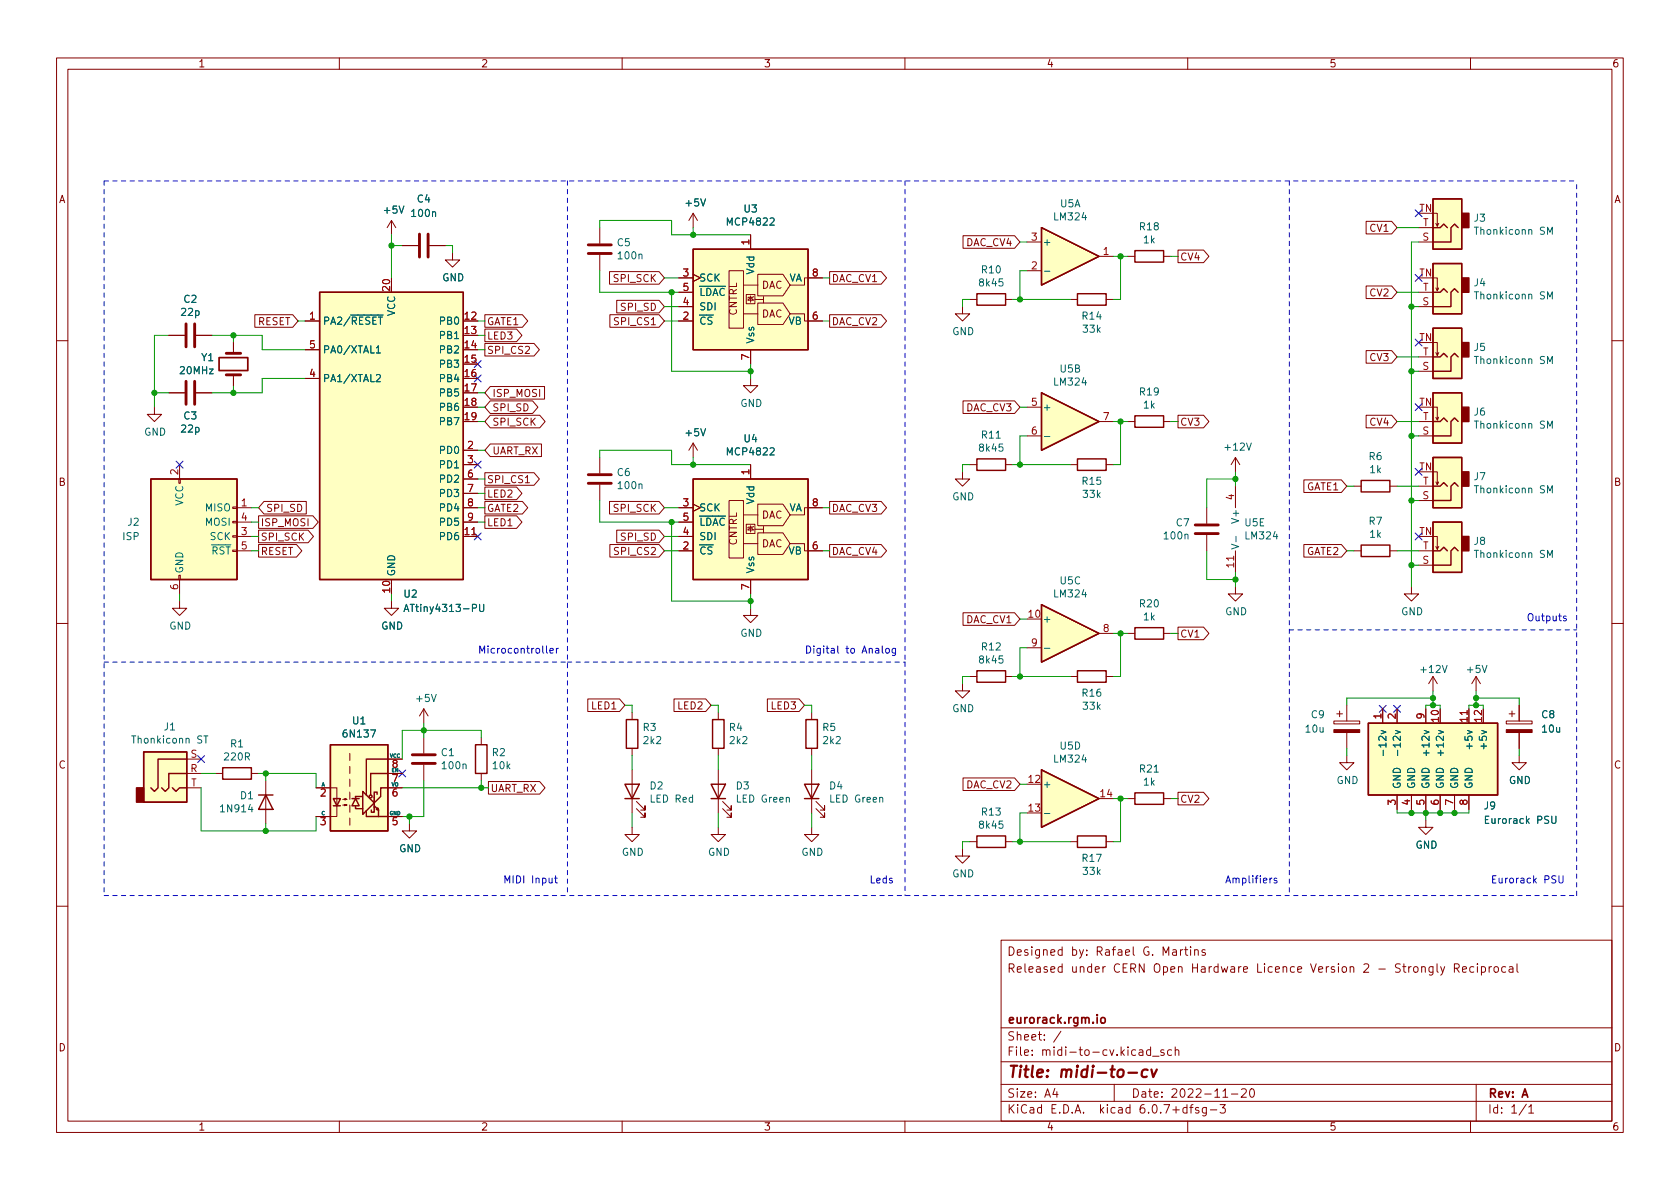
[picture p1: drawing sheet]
<svg xmlns="http://www.w3.org/2000/svg" width="297mm" height="210mm" viewBox="0 0 297 210" stroke-linecap="round" stroke-linejoin="round" font-family="sans-serif">
<defs><g id="words">
<text font-size="2.8" fill="#840000" x="178" y="190.6">Title: midi-to-cv</text>
<g font-size="2.1" fill="#840000">
<text x="178" y="172">Released under CERN Open Hardware Licence Version 2 - Strongly Reciprocal</text>
<text x="178" y="169">Designed by: Rafael G. Martins</text>
<text x="178" y="184">Sheet: /</text>
<text x="178" y="181">eurorack.rgm.io</text>
<text x="178" y="186.7">File: midi-to-cv.kicad_sch</text>
<text x="178" y="196.9">KiCad E.D.A. kicad 6.0.7+dfsg-3</text>
<text x="178" y="194.1">Size: A4</text>
<text x="200" y="194.1">Date: 2022-11-20</text>
<text x="263" y="194.1">Rev: A</text>
<text x="263" y="196.9">Id: 1/1</text>
</g>
<g font-size="1.8" fill="#840000">
<text x="35" y="11.9">1</text>
<text x="85" y="11.9">2</text>
<text x="135" y="11.9">3</text>
<text x="185" y="11.9">4</text>
<text x="235" y="11.9">5</text>
<text x="285" y="11.9">6</text>
<text x="10.3" y="35.9">A</text>
<text x="285.3" y="35.9">A</text>
<text x="242.3" y="41">CV1</text>
<text x="170.8" y="43.5">DAC_CV4</text>
<text x="208.6" y="46.1">CV4</text>
<text x="108.6" y="49.9">SPI_SCK</text>
<text x="134.6" y="51">DAC</text>
<text x="147" y="49.9">DAC_CV1</text>
<text x="242.3" y="52.4">CV2</text>
<text x="45.5" y="57.5">RESET</text>
<text x="86" y="57.5">GATE1</text>
<text x="108.9" y="57.5">SPI_CS1</text>
<text x="109.9" y="54.9">SPI_SD</text>
<text x="130.3" y="55.9" transform="rotate(-90 130.3 55.9)">CNTRL</text>
<text x="134.6" y="56.1">DAC</text>
<text x="147" y="57.5">DAC_CV2</text>
<text x="86" y="60">LED3</text>
<text x="86" y="62.6">SPI_CS2</text>
<text x="242.3" y="63.8">CV3</text>
<text x="87" y="70.2">ISP_MOSI</text>
<text x="87" y="75.3">SPI_SCK</text>
<text x="87" y="72.7">SPI_SD</text>
<text x="170.8" y="72.7">DAC_CV3</text>
<text x="208.6" y="75.3">CV3</text>
<text x="242.3" y="75.3">CV4</text>
<text x="87" y="80.3">UART_RX</text>
<text x="10.3" y="85.9">B</text>
<text x="86" y="85.4">SPI_CS1</text>
<text x="86" y="88">LED2</text>
<text x="231" y="86.7">GATE1</text>
<text x="285.3" y="85.9">B</text>
<text x="46" y="93">ISP_MOSI</text>
<text x="46" y="95.6">SPI_SCK</text>
<text x="47" y="90.5">SPI_SD</text>
<text x="86" y="93">LED1</text>
<text x="86" y="90.5">GATE2</text>
<text x="108.6" y="90.5">SPI_SCK</text>
<text x="109.9" y="95.6">SPI_SD</text>
<text x="134.6" y="91.7">DAC</text>
<text x="147" y="90.5">DAC_CV3</text>
<text x="46" y="98.1">RESET</text>
<text x="108.9" y="98.1">SPI_CS2</text>
<text x="130.3" y="96.5" transform="rotate(-90 130.3 96.5)">CNTRL</text>
<text x="134.6" y="96.8">DAC</text>
<text x="147" y="98.1">DAC_CV4</text>
<text x="231" y="98.1">GATE2</text>
<text x="170.8" y="110.2">DAC_CV1</text>
<text x="208.6" y="112.7">CV1</text>
<text x="104.7" y="125.4">LED1</text>
<text x="119.9" y="125.4">LED2</text>
<text x="136.4" y="125.4">LED3</text>
<text x="10.3" y="135.9">C</text>
<text x="285.3" y="135.9">C</text>
<text x="86.7" y="140">UART_RX</text>
<text x="170.8" y="139.4">DAC_CV2</text>
<text x="208.6" y="141.9">CV2</text>
<text x="10.3" y="185.9">D</text>
<text x="285.3" y="185.9">D</text>
<text x="35" y="199.9">1</text>
<text x="85" y="199.9">2</text>
<text x="135" y="199.9">3</text>
<text x="185" y="199.9">4</text>
<text x="235" y="199.9">5</text>
<text x="285" y="199.9">6</text>
</g>
<g font-size="1.8" fill="#006464">
<text x="73.8" y="35.8">C4</text>
<text x="68" y="37.8">+5V</text>
<text x="72.9" y="38.3">100n</text>
<text x="121.3" y="36.5">+5V</text>
<text x="128.8" y="39.9">MCP4822</text>
<text x="131.6" y="37.6">U3</text>
<text x="186.5" y="39">LM324</text>
<text x="187.5" y="36.6">U5A</text>
<text x="201.6" y="40.7">R18</text>
<text x="260.7" y="39.2">J3</text>
<text x="261.1" y="41.5">Thonkiconn SM</text>
<text x="109.2" y="43.5">C5</text>
<text x="109.4" y="45.8">100n</text>
<text x="184.3" y="43.4">+</text>
<text x="202.2" y="43">1k</text>
<text x="32.5" y="53.5">C2</text>
<text x="78.2" y="49.7">GND</text>
<text x="123.6" y="49.8">SCK</text>
<text x="123.6" y="52.3">~{LDAC}</text>
<text x="133.3" y="48.4" transform="rotate(-90 133.3 48.4)">Vdd</text>
<text x="139.4" y="49.8">VA</text>
<text x="173.3" y="50.6">8k45</text>
<text x="173.6" y="48.3">R10</text>
<text x="260.7" y="50.6">J4</text>
<text x="261.1" y="52.9">Thonkiconn SM</text>
<text x="32.1" y="55.8">22p</text>
<text x="57" y="57.4">PA2/~{RESET}</text>
<text x="69.8" y="55.9" transform="rotate(-90 69.8 55.9)">VCC</text>
<text x="78" y="57.4">PB0</text>
<text x="78" y="59.9">PB1</text>
<text x="123.6" y="57.4">~{CS}</text>
<text x="123.6" y="54.9">SDI</text>
<text x="139.4" y="57.4">VB</text>
<text x="168.3" y="59.3">GND</text>
<text x="191.4" y="56.5">R14</text>
<text x="191.6" y="58.8">33k</text>
<text x="35.6" y="63.8">Y1</text>
<text x="57" y="62.5">PA0/XTAL1</text>
<text x="78" y="62.5">PB2</text>
<text x="78" y="65">PB3</text>
<text x="133.3" y="60.8" transform="rotate(-90 133.3 60.8)">Vss</text>
<text x="187.5" y="65.9">U5B</text>
<text x="260.7" y="62">J5</text>
<text x="261.1" y="64.4">Thonkiconn SM</text>
<text x="32" y="66.2">20MHz</text>
<text x="57" y="67.6">PA1/XTAL2</text>
<text x="78" y="67.6">PB4</text>
<text x="78" y="70.1">PB5</text>
<text x="130.9" y="72">GND</text>
<text x="186.5" y="68.2">LM324</text>
<text x="201.6" y="69.9">R19</text>
<text x="25.5" y="77">GND</text>
<text x="32.1" y="76.5">22p</text>
<text x="32.5" y="74.2">C3</text>
<text x="78" y="72.6">PB6</text>
<text x="78" y="75.2">PB7</text>
<text x="121.3" y="77.1">+5V</text>
<text x="173.6" y="77.5">R11</text>
<text x="184.3" y="72.6">+</text>
<text x="202.2" y="72.2">1k</text>
<text x="260.7" y="73.5">J6</text>
<text x="261.1" y="75.8">Thonkiconn SM</text>
<text x="78" y="80.3">PD0</text>
<text x="78" y="82.8">PD1</text>
<text x="128.8" y="80.5">MCP4822</text>
<text x="131.6" y="78.2">U4</text>
<text x="173.3" y="79.9">8k45</text>
<text x="216.7" y="79.7">+12V</text>
<text x="242.1" y="81.4">R6</text>
<text x="242.2" y="83.7">1k</text>
<text x="32.4" y="89.5" transform="rotate(-90 32.4 89.5)">VCC</text>
<text x="78" y="85.3">PD2</text>
<text x="78" y="87.9">PD3</text>
<text x="109.2" y="84.2">C6</text>
<text x="109.4" y="86.5">100n</text>
<text x="133.3" y="89.1" transform="rotate(-90 133.3 89.1)">Vdd</text>
<text x="168.3" y="88.5">GND</text>
<text x="191.4" y="85.7">R15</text>
<text x="191.6" y="88">33k</text>
<text x="260.7" y="84.9">J7</text>
<text x="261.1" y="87.2">Thonkiconn SM</text>
<text x="21.7" y="95.5">ISP</text>
<text x="22.6" y="93">J2</text>
<text x="36.4" y="90.4">MISO</text>
<text x="36.4" y="93">MOSI</text>
<text x="37.2" y="95.5">SCK</text>
<text x="78" y="95.5">PD6</text>
<text x="78" y="90.4">PD4</text>
<text x="78" y="93">PD5</text>
<text x="123.6" y="90.4">SCK</text>
<text x="123.6" y="95.5">SDI</text>
<text x="123.6" y="93">~{LDAC}</text>
<text x="139.4" y="90.4">VA</text>
<text x="206" y="95.4">100n</text>
<text x="208" y="93.1">C7</text>
<text x="219.1" y="92.1" transform="rotate(-90 219.1 92.1)">V+</text>
<text x="220.1" y="93.1">U5E</text>
<text x="220.3" y="95.4">LM324</text>
<text x="242.1" y="92.8">R7</text>
<text x="242.2" y="95.1">1k</text>
<text x="32.4" y="101.5" transform="rotate(-90 32.4 101.5)">GND</text>
<text x="36" y="98">~{RST}</text>
<text x="69.8" y="102" transform="rotate(-90 69.8 102)">GND</text>
<text x="123.6" y="98">~{CS}</text>
<text x="133.3" y="101.5" transform="rotate(-90 133.3 101.5)">Vss</text>
<text x="139.4" y="98">VB</text>
<text x="260.7" y="96.3">J8</text>
<text x="261.1" y="98.6">Thonkiconn SM</text>
<text x="71.5" y="105.7">U2</text>
<text x="186.5" y="105.6">LM324</text>
<text x="187.5" y="103.3">U5C</text>
<text x="201.6" y="107.4">R20</text>
<text x="29.9" y="111.3">GND</text>
<text x="67.4" y="111.3">GND</text>
<text x="72.3" y="108.2">ATtiny4313-PU</text>
<text x="130.9" y="112.6">GND</text>
<text x="184.3" y="110.1">+</text>
<text x="202.2" y="109.7">1k</text>
<text x="216.6" y="108.8">GND</text>
<text x="247.7" y="108.8">GND</text>
<text x="173.3" y="117.3">8k45</text>
<text x="173.6" y="115">R12</text>
<text x="251.4" y="119">+12V</text>
<text x="259.5" y="119">+5V</text>
<text x="73.7" y="124.1">+5V</text>
<text x="168.3" y="125.9">GND</text>
<text x="191.4" y="123.2">R16</text>
<text x="191.6" y="125.5">33k</text>
<text x="23.6" y="131.5">Thonkiconn ST</text>
<text x="29" y="129.2">J1</text>
<text x="60.9" y="130.4">6N137</text>
<text x="62.4" y="128.1">U1</text>
<text x="113.7" y="129.3">R3</text>
<text x="113.9" y="131.6">2k2</text>
<text x="129" y="129.3">R4</text>
<text x="129.1" y="131.6">2k2</text>
<text x="145.5" y="129.3">R5</text>
<text x="145.6" y="131.6">2k2</text>
<text x="230.9" y="129.5">10u</text>
<text x="231.9" y="127">C9</text>
<text x="260.3" y="131.9" transform="rotate(-90 260.3 131.9)">+5v</text>
<text x="262.9" y="131.9" transform="rotate(-90 262.9 131.9)">+5v</text>
<text x="272.6" y="127">C8</text>
<text x="272.8" y="129.5">10u</text>
<text x="39.8" y="134.5">220R</text>
<text x="40.8" y="132.2">R1</text>
<text x="78" y="133.7">C1</text>
<text x="78.3" y="136">100n</text>
<text x="87.1" y="133.7">R2</text>
<text x="87.2" y="136">10k</text>
<text x="186.5" y="134.8">LM324</text>
<text x="187.5" y="132.5">U5D</text>
<text x="201.6" y="136.6">R21</text>
<text x="245.1" y="132.4" transform="rotate(-90 245.1 132.4)">-12v</text>
<text x="247.6" y="132.4" transform="rotate(-90 247.6 132.4)">-12v</text>
<text x="252.7" y="132.9" transform="rotate(-90 252.7 132.9)">+12v</text>
<text x="255.3" y="132.9" transform="rotate(-90 255.3 132.9)">+12v</text>
<text x="39.2" y="143.6">1N914</text>
<text x="42.5" y="141.3">D1</text>
<text x="114.9" y="139.6">D2</text>
<text x="115.1" y="141.9">LED Red</text>
<text x="130.2" y="139.6">D3</text>
<text x="130.4" y="141.9">LED Green</text>
<text x="146.7" y="139.6">D4</text>
<text x="146.9" y="141.9">LED Green</text>
<text x="184.3" y="139.3">+</text>
<text x="202.2" y="138.9">1k</text>
<text x="236.3" y="138.6">GND</text>
<text x="247.6" y="139.6" transform="rotate(-90 247.6 139.6)">GND</text>
<text x="250.2" y="139.6" transform="rotate(-90 250.2 139.6)">GND</text>
<text x="252.7" y="139.6" transform="rotate(-90 252.7 139.6)">GND</text>
<text x="255.3" y="139.6" transform="rotate(-90 255.3 139.6)">GND</text>
<text x="257.8" y="139.6" transform="rotate(-90 257.8 139.6)">GND</text>
<text x="260.3" y="139.6" transform="rotate(-90 260.3 139.6)">GND</text>
<text x="262.4" y="143.1">J9</text>
<text x="266.8" y="138.6">GND</text>
<text x="173.3" y="146.5">8k45</text>
<text x="173.6" y="144.2">R13</text>
<text x="263" y="145.7">Eurorack PSU</text>
<text x="70.6" y="150.7">GND</text>
<text x="109.9" y="151.3">GND</text>
<text x="125.2" y="151.3">GND</text>
<text x="141.7" y="151.3">GND</text>
<text x="168.3" y="155.1">GND</text>
<text x="191.4" y="152.4">R17</text>
<text x="191.6" y="154.7">33k</text>
<text x="250.3" y="150.1">GND</text>
</g>
<g font-size="1.8" fill="#a90000">
<text x="250.9" y="37.5">TN</text>
<text x="251.6" y="40">T</text>
<text x="132.5" y="43.3" transform="rotate(-90 132.5 43.3)">1</text>
<text x="182.4" y="47.6">2</text>
<text x="182.4" y="42.5">3</text>
<text x="195.1" y="45.1">1</text>
<text x="251.5" y="42.5">S</text>
<text x="69" y="51.4" transform="rotate(-90 69 51.4)">20</text>
<text x="120.8" y="48.9">3</text>
<text x="120.8" y="54">4</text>
<text x="120.8" y="51.4">5</text>
<text x="143.7" y="48.9">8</text>
<text x="250.9" y="48.9">TN</text>
<text x="251.5" y="54">S</text>
<text x="251.6" y="51.4">T</text>
<text x="54.8" y="56.5">1</text>
<text x="82.2" y="56.5">12</text>
<text x="82.2" y="59">13</text>
<text x="120.8" y="56.5">2</text>
<text x="143.7" y="56.5">6</text>
<text x="54.8" y="61.6">5</text>
<text x="82.2" y="61.6">14</text>
<text x="82.2" y="64.1">15</text>
<text x="132.5" y="63.6" transform="rotate(-90 132.5 63.6)">7</text>
<text x="250.9" y="60.3">TN</text>
<text x="251.5" y="65.4">S</text>
<text x="251.6" y="62.9">T</text>
<text x="54.8" y="66.7">4</text>
<text x="82.2" y="66.7">16</text>
<text x="82.2" y="69.2">17</text>
<text x="82.2" y="71.7">18</text>
<text x="182.4" y="71.7">5</text>
<text x="250.9" y="71.7">TN</text>
<text x="82.2" y="74.3">19</text>
<text x="182.4" y="76.8">6</text>
<text x="195.1" y="74.3">7</text>
<text x="251.5" y="76.8">S</text>
<text x="251.6" y="74.3">T</text>
<text x="31.5" y="83.9" transform="rotate(-90 31.5 83.9)">2</text>
<text x="82.7" y="79.4">2</text>
<text x="82.7" y="81.9">3</text>
<text x="132.5" y="83.9" transform="rotate(-90 132.5 83.9)">1</text>
<text x="250.9" y="83.2">TN</text>
<text x="42.7" y="89.5">1</text>
<text x="82.7" y="84.4">6</text>
<text x="82.7" y="87">7</text>
<text x="82.7" y="89.5">8</text>
<text x="120.8" y="89.5">3</text>
<text x="143.7" y="89.5">8</text>
<text x="218.2" y="88.4" transform="rotate(-90 218.2 88.4)">4</text>
<text x="251.5" y="88.3">S</text>
<text x="251.6" y="85.7">T</text>
<text x="42.7" y="94.6">3</text>
<text x="42.7" y="92.1">4</text>
<text x="82.2" y="94.6">11</text>
<text x="82.7" y="92.1">9</text>
<text x="120.8" y="94.6">4</text>
<text x="120.8" y="92.1">5</text>
<text x="250.9" y="94.6">TN</text>
<text x="42.7" y="97.1">5</text>
<text x="120.8" y="97.1">2</text>
<text x="143.7" y="97.1">6</text>
<text x="218.2" y="100.3" transform="rotate(-90 218.2 100.3)">11</text>
<text x="251.5" y="99.7">S</text>
<text x="251.6" y="97.1">T</text>
<text x="31.5" y="104.2" transform="rotate(-90 31.5 104.2)">6</text>
<text x="69" y="104.7" transform="rotate(-90 69 104.7)">10</text>
<text x="132.5" y="104.2" transform="rotate(-90 132.5 104.2)">7</text>
<text x="181.9" y="109.2">10</text>
<text x="195.1" y="111.8">8</text>
<text x="182.4" y="114.3">9</text>
<text x="244.2" y="127.1" transform="rotate(-90 244.2 127.1)">1</text>
<text x="246.8" y="127.1" transform="rotate(-90 246.8 127.1)">2</text>
<text x="251.8" y="127.1" transform="rotate(-90 251.8 127.1)">9</text>
<text x="254.4" y="127.6" transform="rotate(-90 254.4 127.6)">10</text>
<text x="259.5" y="127.6" transform="rotate(-90 259.5 127.6)">11</text>
<text x="262" y="127.6" transform="rotate(-90 262 127.6)">12</text>
<text x="33.7" y="136.5">R</text>
<text x="33.7" y="134">S</text>
<text x="69.4" y="135.8">8</text>
<text x="33.7" y="139.1">T</text>
<text x="56.7" y="140.8">2</text>
<text x="69.4" y="140.8">6</text>
<text x="69.4" y="138.3">7</text>
<text x="181.9" y="138.4">12</text>
<text x="181.9" y="143.5">13</text>
<text x="194.6" y="141">14</text>
<text x="246.8" y="142.3" transform="rotate(-90 246.8 142.3)">3</text>
<text x="249.3" y="142.3" transform="rotate(-90 249.3 142.3)">4</text>
<text x="251.8" y="142.3" transform="rotate(-90 251.8 142.3)">5</text>
<text x="254.4" y="142.3" transform="rotate(-90 254.4 142.3)">6</text>
<text x="256.9" y="142.3" transform="rotate(-90 256.9 142.3)">7</text>
<text x="259.5" y="142.3" transform="rotate(-90 259.5 142.3)">8</text>
<text x="56.7" y="145.9">3</text>
<text x="69.4" y="145.9">5</text>
</g>
<g font-size="1.8" fill="#0000c2">
<text x="269.9" y="109.8">Outputs</text>
<text x="84.5" y="115.6">Microcontroller</text>
<text x="142.2" y="115.6">Digital to Analog</text>
<text x="88.9" y="156.2">MIDI Input</text>
<text x="153.7" y="156.2">Leds</text>
<text x="216.5" y="156.2">Amplifiers</text>
<text x="263.5" y="156.2">Eurorack PSU</text>
</g>
<g font-size=".9" fill="#006464">
<text x="68.9" y="134">VCC</text>
<text x="69.2" y="136.5">EN</text>
<text x="56.8" y="139.1">A</text>
<text x="69.2" y="139.1">VO</text>
<text x="56.8" y="144.1">C</text>
<text x="68.9" y="144.1">GND</text>
</g>
</g></defs>
<g fill="none" stroke="#840000" stroke-width=".18">
<path d="M10 10.2h277v190.1h-277zM12 12.2h273v186.1h-273zM60 10.2v2M110 10.2v2M160 10.2v2M210 10.2v2M260 10.2v2M69.2 39l-.7 1.3M69.2 39v2.5M69.2 39l.8 1.3M122.6 37.7l-.8 1.3M122.6 37.7v2.6"/>
<path d="M122.6 37.7l.7 1.3M241.5 39.1h4.6l.9 1.2-.9 1.1h-4.6zM253.4 37.7h.7v2.3l.3-.5M253.9 39.5l.2 .5M29.8 59.3h2.8M34.7 59.3h2.8M45.1 55.7h6.7l.9 1.1-.9 1.1h-6.7zM54 56.8h2.5M71.1 43.4h2.8M75.9 43.4h2.8M80 44.7v1.3h1.3l-1.3 1.2-1.3-1.2h1.3M85.7 55.7h6.7l.9 1.1-.9 1.1h-6.7z"/>
<path d="M85.7 58.2h5.6l1 1.1-1 1.1h-5.6zM106 40.3v2.7M106 45.1v2.8M107.8 48h8.7l1 1.1-1 1.2h-8.7zM107.8 55.7h8.7l1 1.1-1 1.1h-8.7zM109 53.1h7.5l1 1.1-1 1.1h-7.5zM120 56.8h2.6M120 49.1h2.6M120 54.2h2.6M120 51.7h2.6M122.6 48.5l1.2 .6-1.2 .7M128.9 47.9h2.5v10.1h-2.5z"/>
<path d="M131.4 55.5h2.6M131.4 50.4h2.6M132 52.1h1.5v1.6h-1.5zM132.2 53.1l.5-.5 .5 .5zM132.7 41.5v2.6M132.7 52.3v1.2M133.2 52.4l-.1 .2h-.8l-.1 .1M134 53.6h4.4l1.3 1.9-1.3 1.9h-4.4zM134 48.5h4.4l1.3 1.9-1.3 1.9h-4.4zM135 52.4v.6h-1.5M135 52.8v.8M139.7 55.5h2.5v1.3h3.2"/>
<path d="M145.4 49.1h-3.2v1.3h-2.5M146.7 55.7h9.1l1 1.1-1 1.1h-9.1zM146.7 48h9.1l1 1.1-1 1.2h-9.1zM170.2 54.2v1.3h1.2l-1.2 1.3-1.3-1.3h1.3M170.3 41.7h9.1l.9 1.1-.9 1.1h-9.1zM171.4 53h1.3M177.8 53h1.3M181.6 47.9h2.5M181.6 42.8h2.5M189.2 53h1.3M194.3 45.3h2.5M195.6 53h1.2"/>
<path d="M199.4 45.3h1.3M205.7 45.3h1.3M208.3 44.2h4.5l1 1.1-1 1.1h-4.5zM241.5 50.6h4.6l.9 1.1-.9 1.1h-4.6zM250.8 54.2h2.6M250.8 51.7h2.6M250.8 42.8h2.6M250.8 40.3h2.6M253.4 49.1h.7v2.3l.3-.5M253.9 50.9l.2 .5M10 60.2h2M27.3 72v1.3h1.3l-1.3 1.2-1.3-1.2h1.3"/>
<path d="M29.8 69.5h2.8M34.7 69.5h2.8M41.3 60.6v1.9M41.3 66.3v1.9M54 66.9h2.5M54 61.8h2.5M81.9 79.6h2.6M85.7 60.7h8.7l1 1.1-1 1.2h-8.7zM86.7 73.4h8.7l1 1.1-1 1.2h-8.7l-1-1.2zM86.7 70.9h7.5l.9 1.1-.9 1.1h-7.5l-1-1.1zM86.7 68.4h9.6v2.2h-9.6l-1-1.1zM86.7 78.5h9v2.2h-9l-1-1.1z"/>
<path d="M122.6 78.4v2.5M122.6 78.4l-.8 1.2M122.6 78.4l.7 1.2M132.7 66.9v1.3h1.3l-1.3 1.3-1.3-1.3h1.3M132.7 61.8v2.6M170.3 70.9h9.1l.9 1.1-.9 1.1h-9.1zM181.6 72h2.5M181.6 77.1h2.5M194.3 74.5h2.5M199.4 74.5h1.3M205.7 74.5h1.3M208.3 73.4h4.5l1 1.1-1 1.2h-4.5z"/>
<path d="M241.5 62h4.6l.9 1.1-.9 1.1h-4.6zM241.5 73.4h4.6l.9 1.1-.9 1.2h-4.6zM250.8 77.1h2.6M250.8 74.5h2.6M250.8 65.7h2.6M250.8 63.1h2.6M253.4 60.6h.7v2.3l.3-.5M253.4 72h.7v2.3l.3-.5M253.9 62.4l.2 .5M253.9 73.8l.2 .5M285 60.2h2M31.6 84.7h.3v.8h-.3z"/>
<path d="M31.7 82.2v2.5M41.1 94.7h.8v.3h-.8zM41.1 92.2h.8v.3h-.8zM41.1 89.7h.8v.2h-.8zM41.9 97.4h2.5M41.9 89.8h2.5M41.9 94.9h2.5M41.9 92.3h2.5M45.7 91.2h9.6l1 1.1-1 1.1h-9.6zM45.7 93.8h8.8l.9 1.1-.9 1.1h-8.8zM45.7 96.3h6.7l1 1.1-1 1.1h-6.7zM46.7 88.7h7.5v2.2h-7.5l-1-1.1z"/>
<path d="M81.9 82.2h2.6M81.9 89.8h2.6M81.9 94.9h2.6M81.9 92.3h2.6M81.9 84.7h2.6M81.9 87.2h2.6M85.7 91.2h5.6l1 1.1-1 1.1h-5.6zM85.7 83.6h8.7l1 1.1-1 1.1h-8.7zM85.7 86.1h5.6l1 1.1-1 1.2h-5.6zM85.7 88.7h6.7l.9 1.1-.9 1.1h-6.7zM92.9 85.4h.7M106 80.9v2.8"/>
<path d="M106 85.7v2.8M107.8 88.7h8.7l1 1.1-1 1.1h-8.7zM107.8 96.3h8.7l1 1.1-1 1.1h-8.7zM109 93.8h7.5l1 1.1-1 1.1h-7.5zM120 97.4h2.6M120 89.8h2.6M120 94.9h2.6M120 92.3h2.6M122.6 89.1l1.2 .7-1.2 .6M128.9 88.5h2.5v10.2h-2.5zM131.4 96.1h2.6M131.4 91.1h2.6"/>
<path d="M132 92.7h1.5v1.7h-1.5zM132.7 93.2l.5 .5h-1zM132.7 82.2v2.5M132.7 93v1.1M133.2 93.1l-.1 .1h-.8l-.1 .1M134 94.2h4.4l1.3 1.9-1.3 1.9h-4.4zM134 89.1h4.4l1.3 2-1.3 1.9h-4.4zM135 93.1v.5h-1.5M135 93.5v.7M139.7 96.1h2.5v1.3h3.2M145.4 89.8h-3.2v1.3h-2.5M146.7 96.3h9.1l1 1.1-1 1.1h-9.1z"/>
<path d="M146.7 88.7h9.1l1 1.1-1 1.1h-9.1zM170.2 83.4v1.3h1.2l-1.2 1.3-1.3-1.3h1.3M171.4 82.2h1.3M177.8 82.2h1.3M189.2 82.2h1.3M195.6 82.2h1.2M213.4 89.8v2.8M213.4 94.6v2.8M218.4 80.9v2.5M218.4 86v3.8M218.4 97.4v3.8M218.4 80.9l-.7 1.3"/>
<path d="M218.4 80.9l.8 1.3M230.5 84.9h6.7l.9 1.1-.9 1.1h-6.7zM230.5 96.3h6.7l.9 1.1-.9 1.1h-6.7zM239.4 86h1.3M239.4 97.4h1.3M245.7 86h1.3M245.7 97.4h1.3M250.8 86h2.6M250.8 97.4h2.6M250.8 88.5h2.6M250.8 99.9h2.6M253.4 83.4h.7v2.3l.3-.5"/>
<path d="M253.4 94.9h.7v2.2l.3-.5M253.9 85.2l.2 .5M253.9 96.6l.2 .5M10 110.2h2M31.6 101.7h.3v.8h-.3zM31.7 106.3v1.3h1.3l-1.3 1.2-1.2-1.2h1.2M31.7 102.5v2.5M69.2 106.3v1.3h1.3l-1.3 1.2-1.3-1.2h1.3M132.7 107.6v1.2h1.3l-1.3 1.3-1.3-1.3h1.3M132.7 102.5v2.5M170.3 108.4h9.1l.9 1.1-.9 1.1h-9.1zM171.4 119.6h1.3"/>
<path d="M177.8 119.6h1.3M181.6 114.5h2.5M189.2 119.6h1.3M194.3 112h2.5M195.6 119.6h1.2M199.4 112h1.3M205.7 112h1.3M208.3 110.9h4.5l1 1.1-1 1.1h-4.5zM218.4 103.8v1.2h1.3l-1.3 1.3-1.2-1.3h1.2M249.6 103.8v1.2h1.2l-1.2 1.3-1.3-1.3h1.3M253.4 119.6l-.8 1.3M253.4 119.6v2.6"/>
<path d="M253.4 119.6l.7 1.3M261 119.6l-.8 1.3M261 119.6v2.6M261 119.6l.7 1.3M285 110.2h2M33 136.8h2.6M33 134.2h2.6M33 139.3h2.6M38.1 136.8h1.3M44.4 136.8h1.3M47 138v7.7M55.9 139.3h3.7v5.1h-3.7"/>
<path d="M61.8 133.2v1.3M61.8 135.5v1.3M61.8 137.8v1.3M68.6 136.8h2.5M68.6 134.2h2.5M68.6 139.3h2.5M74.9 125.3l-.7 1.3M74.9 125.3v2.6M74.9 130.4v2.8M74.9 135.2v2.8M74.9 125.3l.8 1.3M85.1 130.4v1.3"/>
<path d="M85.1 136.8v1.2M86.4 138.2h9l1 1.1-1 1.1h-9zM103.9 123.6h5.6l1 1.1-1 1.1h-5.6zM111.8 126v1.2M111.8 132.3v1.3M111.8 136.1v7.7M119.2 123.6h5.6l.9 1.1-.9 1.1h-5.6zM127 126v1.2M127 132.3v1.3M127 136.1v7.7M135.7 123.6h5.6l.9 1.1-.9 1.1h-5.6zM143.5 126v1.2"/>
<path d="M143.5 132.3v1.3M143.5 136.1v7.7M170.2 120.9v1.3h1.2l-1.2 1.2-1.3-1.2h1.3M170.3 137.6h9.1l.9 1.1-.9 1.1h-9.1zM235.8 127.5h4.6v.5h-4.6zM236.3 126.2h1.1M236.9 125.7v1M238.1 133.6v1.3h1.3l-1.3 1.2-1.2-1.2h1.2M238.1 124.7v2.8M238.1 129.5v2.8M244.5 125.3v2.6M247 125.3v2.6"/>
<path d="M252.1 125.3v2.6M259.7 125.3v2.6M266.3 127.5h4.6v.5h-4.6zM266.8 126.2h1M267.3 125.7v1M268.6 133.6v1.3h1.3l-1.3 1.2-1.3-1.2h1.3M268.6 124.7v2.8M268.6 129.5v2.8M60.6 142.4h.7l-.3 .1v-.3l.3 .2M60.6 141.3h.7l-.3 .2v-.3l.3 .1M61.8 140.1v1.2M61.8 142.4v1.2"/>
<path d="M61.8 144.6v1.3M68.6 144.4h2.5M72.4 145.7v1.2h1.3l-1.3 1.3-1.3-1.3h1.3M111.8 146.3v1.3h1.2l-1.2 1.2-1.3-1.2h1.3M112.5 143l1.5 1.5v-.7v.7h-.7M112.5 141.7l1.5 1.6v-.8v.8h-.7M127 146.3v1.3h1.3l-1.3 1.2-1.3-1.2h1.3M127.8 143l1.5 1.5v-.7v.7h-.8M127.8 141.7l1.5 1.6v-.8v.8h-.8M143.5 146.3v1.3h1.3l-1.3 1.2-1.3-1.2h1.3M144.3 143l1.5 1.5v-.7v.7h-.8M144.3 141.7l1.5 1.6v-.8v.8h-.8"/>
<path d="M170.2 150.1v1.3h1.2l-1.2 1.2-1.3-1.2h1.3M171.4 148.8h1.3M177.8 148.8h1.3M189.2 148.8h1.3M195.6 148.8h1.2M199.4 141.2h1.3M205.7 141.2h1.3M208.3 140.1h4.5l1 1.1-1 1.1h-4.5zM247 140.6v2.5M249.6 140.6v2.5M252.1 145v1.3h1.3l-1.3 1.3-1.3-1.3h1.3M252.1 140.6v2.5"/>
<path d="M254.6 140.6v2.5M257.2 140.6v2.5M259.7 140.6v2.5M10 160.2h2M177 166.3h108v32h-108zM207.4 168h.5l.1 .9M208 168.3l-.5 .1a.29 .29 0 0 0-.2 .2 .29 .29 0 0 0 .2 .3h.5M208.7 167.9v1M209.1 167.9l-.2 .1-.2 .2M209.4 167.9h.6M209.6 167.4v1.3l.4 .2M210.5 167.4v.2"/>
<path d="M210.5 167.9v1M211.2 168.1l.2-.2 .4 .1 .1 .9M211.2 167.9v1M213.1 168l-.4-.1-.2 .2 .1 .3 .5 .1v.4h-.6M253.4 170.9v1.2l-.3 .3h-.4M253.4 171l-.5-.1-.3 .3v.4l.2 .3h.6M254.1 170.4v1.3l.2 .2M254.7 170.9l.4 1M255.4 170.9l-.5 1.4-.2 .1M257.1 171.2l.8-.1 .1-.2-.1-.3-.2-.2h-.6v1.5M257.5 171.2l.5 .7M258.6 171.4l.7-.1-.1-.3-.4-.1-.2 .2 .1 .8h.5"/>
<path d="M260.6 171l-.5-.1-.2 .3v.4l.1 .3h.6M261.2 170.4v.2M261.2 170.9v1M261.9 171l.5-.1 .2 .3v.4l-.1 .3h-.6M261.9 170.9v1.5M263.3 170.9v1M263.7 170.9l-.3 .1-.1 .2M264.3 171l.4-.1 .2 .3v.4l-.2 .3h-.4l-.2-.3v-.4zM266.2 171l-.4-.1-.3 .3v.4l.2 .3h.5M266.9 171h.5l.1 .9M267.5 171.3l-.5 .1a.29 .29 0 0 0-.2 .2 .29 .29 0 0 0 .2 .3h.5M268.2 170.4v1.3l.2 .2"/>
<path d="M285 160.2h2M60 198.3v2M110 198.3v2M160 198.3v2M177 194.8h108M177 191.8h108M177 187.8h108M177 181.8h108M186.5 192.5l-.4 1h1M186.9 193v1M187.6 182.4l-1.3 1.9M197 191.8v3"/>
<path d="M201.4 185.7h.6l.1 .9M202.1 186l-.5 .1a.29 .29 0 0 0-.2 .2 .29 .29 0 0 0 .2 .3h.5M203.4 185.7l-.4-.1-.3 .3v.4l.2 .3h.5M203.4 185.1v1.5M203.8 186.8h1.1M205.8 185.7l-.4-.1-.2 .2 .1 .3 .5 .1v.4h-.6M207.1 185.7l-.4-.1-.3 .3v.4l.2 .3h.5M207.8 185.8l.2-.2 .4 .1v.9M207.8 185.1v1.5M209.9 195.9l-.5-.1-.3 .3v.4l.2 .3h.6M209.9 195.3v1.5M210 198.3v2"/>
<path d="M210.4 195.8h.5M210.9 195.3l-.3 .2v1.3M211.9 195.9l-.3-.1-.2 .2v.3l.5 .1v.4h-.5M213.3 195.8v1.2l-.3 .3h-.4M213.3 195.9l-.4-.1-.3 .3v.4l.1 .3h.6M214 196.3h1.1M215.7 195.3h.9l-.5 .6 .5 .1v.7l-.2 .1h-.5l-.2-.1M216.2 194h.9M217.7 193.5h1.2M219.5 192.7l.6-.2 .2 .2 .1 .3-1 1h1M221.1 192.7l.2-.2a.81 .81 0 0 1 .6 .7 .81 .81 0 0 1-.3 .8h-.2a.81 .81 0 0 1-.3-1.3zM260 198.3v2"/>
<path d="M261 191.8v6.5M269.9 195.3l-1.3 1.9M270.3 195.8l.4-.5v1.5M270.3 196.8h.9"/>
</g>
<path d="M199.5 189.7h1.5M202.9 189.2a.66 .66 0 0 0-1 .3l-.1 .6 .2 .3 .2 .1 .6-.1M203.6 189.1l.3 1.4 .6-1.4" fill="none" stroke="#840000" stroke-width=".4"/>
<path d="M38.7 63.2h5.1v2.3h-5.1zM194.7 180.1l.2-.2 .4 .2 .1 .5-.1 .3h-.4l-.2-.1z" fill="none" stroke="#840000" stroke-width=".3"/>
<g fill="none" stroke="#006464" stroke-width=".18">
<path d="M184.7 48h.9M273.6 52.9v-1.3l.4 .9 .5-.9v1.3M273.6 41.4v-1.2l.4 .9 .5-.9v1.2M66.5 66.3l.5-.1 .3 .4-.8 .9h.8M66.5 61.5l.4-.4v1.3M66.5 62.4h.8M184.7 77.2h.9M273.6 64.3v-1.3l.4 .9 .5-.9v1.3M273.6 75.7v-1.2l.4 .9 .5-.9v1.2M217.7 96.2l1.3 .5-1.3 .4M218.5 94.8v1M273.6 87.2v-1.3l.4 .9 .5-.9v1.3"/>
<path d="M273.6 98.6v-1.3l.4 .9 .5-.9v1.3M71.4 108.1l.5-1.2 .4 1.2M71.6 107.8h.6M84.8 106.9v1l.2 .2h.3l.2-.2v-1M184.7 114.6h.9M36 130.1h.8M36.4 130.1v1.3M244.6 132.7v.9M247.1 132.7v.9M252.2 132.7v.9M254.7 132.7v.9M184.7 143.8h.9"/>
<path d="M274.4 144.3v1.1l.2 .2h.3l.2-.2v-1.1"/>
</g>
<g fill="none" stroke="#840000" stroke-width=".25">
<path d="M253.4 35.2h5v8.9h-5zM56.5 51.7h25.4v50.8h-25.4zM122.6 44.1h20.3v17.7h-20.3zM172.7 51.9h5.1v2.1h-5.1zM184.1 40.3l10.2 5-10.2 5.1zM190.5 51.9h5.1v2.1h-5.1zM200.7 44.3h5v2h-5zM253.4 58h5v8.9h-5zM253.4 46.6h5v8.9h-5zM253.4 51.7h1.2l.7-.7 .6 .7M253.4 40.3h1.2l.7-.7 .6 .7M257.8 51.7l-.6-.7-.7 .7v2.5h-3.1"/>
<path d="M257.8 40.3l-.6-.7-.7 .7v2.5h-3.1M184.1 69.5l10.2 5-10.2 5.1zM200.7 73.5h5v2.1h-5zM253.4 69.5h5v8.9h-5zM253.4 63.1h1.2l.7-.6 .6 .6M253.4 74.5h1.2l.7-.6 .6 .6M257.8 63.1l-.6-.6-.7 .6v2.6h-3.1M257.8 74.5l-.6-.6-.7 .6v2.6h-3.1M26.7 84.7h15.2v17.8h-15.2zM122.6 84.7h20.3v17.8h-20.3zM172.7 81.1h5.1v2.1h-5.1zM190.5 81.1h5.1v2.1h-5.1z"/>
<path d="M240.7 85h5v2h-5zM240.7 96.4h5v2h-5zM253.4 80.9h5v8.9h-5zM253.4 92.3h5v8.9h-5zM253.4 86h1.2l.7-.7 .6 .7M253.4 97.4h1.2l.7-.6 .6 .6M257.8 86l-.6-.7-.7 .7v2.5h-3.1M257.8 97.4l-.6-.6-.7 .6v2.5h-3.1M172.7 118.6h5.1v2h-5.1zM184.1 106.9l10.2 5.1-10.2 5.1zM190.5 118.6h5.1v2h-5.1zM200.7 111h5v2h-5z"/>
<path d="M25.4 133h7.6v8.9h-7.6zM30.5 139.3l.6 .6 .6-.6h1.3M33 136.8h-3.2v2.5l-.6 .6-.6-.6M33 134.2h-5.1v5.1l-.6 .6-.6-.6M39.4 135.8h5v2h-5zM58.4 131.7h10.2v15.2h-10.2zM64.1 139.9l2.1 2.1-2.1 2zM68.6 134.2h-3.8v6.4M68.6 136.8h-3.1v3.8M68.6 139.3h-1.3v1.5l-1 1.1M84.1 131.7h2v5.1h-2zM110.5 138.7h2.5l-1.2 2.5z"/>
<path d="M110.7 127.2h2.1v5.1h-2.1zM125.7 138.7h2.6l-1.3 2.5zM126 127.2h2v5.1h-2zM142.2 138.7h2.6l-1.3 2.5zM142.5 127.2h2v5.1h-2zM184.1 136.1l10.2 5.1-10.2 5.1zM241.9 127.9h22.9v12.7h-22.9zM45.7 140.6h2.6M47 140.6l1.3 2.5h-2.6zM58.9 141.2h1.3l-.6 1.3zM58.9 142.5h1.3M62.2 141.2h1.3"/>
<path d="M62.9 142.6v.4h1.2M62.9 141.2l.6 1.3h-1.3zM64 140.8h-1.1v.4M64.8 143.4v1h3.8M66.2 142.6v1h-.5v-.3M66.2 142.5l.7 .8-.1-.4-.3 .2 .4 .2v1.1M66.2 141v1.9M66.7 140.5v-.4h-.5v1M110.5 141.2h2.5M125.7 141.2h2.6M142.2 141.2h2.6M172.7 147.8h5.1v2.1h-5.1z"/>
<path d="M190.5 147.8h5.1v2.1h-5.1zM200.7 140.2h5v2h-5z"/>
<circle cx="65.5" cy="140.8" r=".25"/>
</g>
<g fill="none" stroke="#840000" stroke-width=".51">
<path d="M32.9 57.3v4M34.4 57.3v4M74.2 41.4v4.1M75.7 41.4v4.1M104 44.8h4.1M104 43.3h4.1M32.9 67.4v4.1M34.4 67.4v4.1M40 62.5h2.5M40 66.3h2.5M104 85.5h4.1M104 83.9h4.1"/>
<path d="M211.3 94.4h4.1M211.3 92.8h4.1M72.9 135h4.1M72.9 133.5h4.1"/>
</g>
<g fill="#ffffc2" stroke="#ffffc2" stroke-width=".18">
<path d="M184.1 69.5l10.2 5-10.2 5.1z"/>
<path d="M253.4 80.9h5v8.9h-5z"/>
<path d="M26.7 84.7h15.2v17.8h-15.2z"/>
<path d="M122.6 84.7h20.3v17.8h-20.3z"/>
<path d="M56.5 51.7h25.4v50.8h-25.4z"/>
<path d="M122.6 44.1h20.3v17.7h-20.3z"/>
<path d="M25.4 133h7.6v8.9h-7.6z"/>
<path d="M253.4 92.3h5v8.9h-5z"/>
<path d="M184.1 136.1l10.2 5.1-10.2 5.1z"/>
<path d="M253.4 58h5v8.9h-5z"/>
<path d="M184.1 40.3l10.2 5-10.2 5.1z"/>
<path d="M253.4 46.6h5v8.9h-5z"/>
<path d="M253.4 35.2h5v8.9h-5z"/>
<path d="M253.4 69.5h5v8.9h-5z"/>
<path d="M184.1 106.9l10.2 5.1-10.2 5.1z"/>
<path d="M241.9 127.9h22.9v12.7h-22.9z"/>
<path d="M58.4 131.7h10.2v15.2h-10.2z"/>
</g>
<g fill="#840000" stroke="#840000" stroke-width=".25">
<path d="M258.4 83.4h1.3v2.6h-1.3z"/>
<path d="M24.1 139.3h1.3v2.6h-1.3z"/>
<path d="M258.4 94.9h1.3v2.5h-1.3z"/>
<path d="M258.4 60.6h1.3v2.5h-1.3z"/>
<path d="M258.4 49.1h1.3v2.6h-1.3z"/>
<path d="M258.4 37.7h1.3v2.6h-1.3z"/>
<path d="M258.4 72h1.3v2.5h-1.3z"/>
</g>
<g fill="#840000" stroke="#840000" stroke-width=".18">
<path d="M235.8 129h4.6v.5h-4.6z"/>
<path d="M266.3 129h4.6v.5h-4.6z"/>
</g>
<g fill="none" stroke="#0000c2" stroke-width=".18">
<path d="M96.6 114.2v1.1l.2 .2M97.2 115.1l.6-.1v-.3h-.4l-.2 .1 .1 .6h.5M98.4 114.7v.8M98.7 114.7l-.3 .2M156 114.2v1.1l.2 .2M156.6 114.8l.2-.1 .4 .1 .1 .5-.2 .1-.3 .1-.2-.1zM158.3 114.7v1l-.2 .2h-.3M158.3 114.7h-.3l-.3 .2 .2 .5h.4M276.9 109l-.3-.1-.2 .2 .1 .2 .4 .1v.3h-.5M98 155.3h.5M98.2 154.9v1.1l.3 .1M224.9 155.3l-.4 .2"/>
<path d="M225.7 155.4l-.3-.1-.1 .2v.2l.4 .1v.3h-.4M275.6 154.9v1l.3 .2h.2l.3-.2v-1"/>
</g>
<path d="M18.4 32v126.4M18.4 32h260.4M100.3 32v126.4M160 32v85.1M228 32v126.4M18.4 117.1h81.9M100.3 117.1h59.7M160 117.1v41.3M228 111.4h50.8M18.4 158.4h260.4M278.8 158.4v-126.4" fill="none" stroke="#0000c2" stroke-width=".18" stroke-dasharray=".8 .8"/>
<g fill="none" stroke="#009600" stroke-width=".18">
<path d="M29.8 59.3h-2.5v12.7M37.5 59.3h8.9v2.5h7.6M41.3 59.3v1.3M52.7 56.8h1.3M69.2 41.5v7.6M69.2 43.4h1.9M78.7 43.4h1.3v1.3M84.5 56.8h1.2M84.5 59.3h1.2M106 40.3v-1.3h12.7v2.5h14M106 47.9v3.8h14M117.5 56.8h2.5"/>
<path d="M117.5 49.1h2.5M117.5 54.2h2.5M118.7 51.7v14h14M122.6 40.3v1.2M145.4 56.8h1.3M145.4 49.1h1.3M171.4 53h-1.2v1.2M179.1 53h10.1M180.3 42.8h1.3M181.6 47.9h-1.3v5.1M196.8 45.3h2.6M198.1 45.3v7.7h-1.3"/>
<path d="M207 45.3h1.3M247 40.3h3.8M247 51.7h3.8M249.6 54.2h1.2M250.8 42.8h-1.2v61M27.3 69.5h2.5M41.3 68.2v1.3M54 66.9h-7.6v2.6h-8.9M84.5 69.5h1.2M84.5 74.5h1.2M84.5 72h1.2M84.5 61.8h1.2"/>
<path d="M84.5 79.6h1.2M132.7 64.4v2.5M180.3 72h1.3M181.6 77.1h-1.3v5.1M196.8 74.5h2.6M198.1 74.5v7.7h-1.3M207 74.5h1.3M247 74.5h3.8M247 63.1h3.8M249.6 77.1h1.2M249.6 65.7h1.2M44.4 97.4h1.3"/>
<path d="M44.4 94.9h1.3M44.4 92.3h1.3M44.4 89.8h1.3M84.5 92.3h1.2M84.5 89.8h1.2M84.5 84.7h1.2M84.5 87.2h1.2M106 80.9v-1.3h12.7v2.6h14M106 88.5v3.8h14M117.5 97.4h2.5M117.5 94.9h2.5M117.5 89.8h2.5"/>
<path d="M118.7 92.3v14h14M122.6 80.9v1.3M145.4 97.4h1.3M145.4 89.8h1.3M171.4 82.2h-1.2v1.2M179.1 82.2h10.1M213.4 97.4v5.1h5M218.4 83.4v2.6M218.4 84.7h-5v5.1M238.1 97.4h1.3M238.1 86h1.3M247 97.4h3.8"/>
<path d="M247 86h3.8M249.6 88.5h1.2M249.6 99.9h1.2M31.7 105v1.3M69.2 105v1.3M132.7 105v2.6M171.4 119.6h-1.2v1.3M179.1 119.6h10.1M180.3 109.5h1.3M181.6 114.5h-1.3v5.1M196.8 112h2.6M198.1 112v7.6h-1.3"/>
<path d="M207 112h1.3M218.4 101.2v2.6M35.6 136.8h2.5M35.6 139.3v7.6h20.3v-2.5M45.7 136.8h10.2v2.5M47 136.8v1.2M71.1 139.3h15.3M74.9 127.9v2.5M74.9 138v6.4h-3.8M85.1 130.4v-1.2h-14v5M85.1 138v1.3M110.5 124.7h1.3v1.3"/>
<path d="M111.8 133.6v2.5M125.7 124.7h1.3v1.3M127 133.6v2.5M142.2 124.7h1.3v1.3M143.5 133.6v2.5M180.3 138.7h1.3M238.1 132.3v1.3M252.1 125.3v-.6h2.5v.6M253.4 123.4h-15.3v1.3M253.4 122.2v2.5M259.7 125.3v-.6h2.6v.6M261 122.2v2.5"/>
<path d="M261 123.4h7.6v1.3M268.6 132.3v1.3M47 145.7v1.2M72.4 144.4v1.3M111.8 143.8v2.5M127 143.8v2.5M143.5 143.8v2.5M171.4 148.8h-1.2v1.3M179.1 148.8h10.1M181.6 143.8h-1.3v5M196.8 141.2h2.6M198.1 141.2v7.6h-1.3"/>
<path d="M207 141.2h1.3M247 143.1v.7h12.7v-.7M249.6 143.1v.7M252.1 143.1v1.9M254.6 143.1v.7M257.2 143.1v.7"/>
</g>
<g fill="none" stroke="#000084" stroke-width=".18">
<path d="M250.2 37.1l1.2 1.2M251.4 37.1l-1.2 1.2M250.2 48.5l1.2 1.3M250.2 60l1.2 1.2M251.4 48.5l-1.2 1.3M251.4 60l-1.2 1.2M83.8 66.3l1.3 1.2M83.8 63.8l1.3 1.2M85.1 66.3l-1.3 1.2M85.1 63.8l-1.3 1.2M250.2 71.4l1.2 1.2M251.4 71.4l-1.2 1.2"/>
<path d="M31.1 81.6l1.3 1.2M32.4 81.6l-1.3 1.2M83.8 94.3l1.3 1.2M83.8 81.6l1.3 1.2M85.1 94.3l-1.3 1.2M85.1 81.6l-1.3 1.2M250.2 82.8l1.2 1.2M250.2 94.3l1.2 1.2M251.4 82.8l-1.2 1.2M251.4 94.3l-1.2 1.2M35 133.6l1.2 1.2M36.2 133.6l-1.2 1.2"/>
<path d="M70.5 136.2l1.2 1.2M71.7 136.2l-1.2 1.2M243.9 124.7l1.2 1.3M245.1 124.7l-1.2 1.3M246.4 124.7l1.2 1.3M247.6 124.7l-1.2 1.3"/>
</g>
<g fill="#009600" stroke="#009600" stroke-width=".18">
<circle cx="72.4" cy="144.4" r=".46"/>
<circle cx="47" cy="136.8" r=".46"/>
<circle cx="74.9" cy="129.2" r=".46"/>
<circle cx="85.1" cy="139.3" r=".46"/>
<circle cx="47" cy="146.9" r=".46"/>
<circle cx="27.3" cy="69.5" r=".46"/>
<circle cx="41.3" cy="59.3" r=".46"/>
<circle cx="69.2" cy="43.4" r=".46"/>
<circle cx="41.3" cy="69.5" r=".46"/>
<circle cx="122.6" cy="82.2" r=".46"/>
<circle cx="122.6" cy="41.5" r=".46"/>
<circle cx="118.7" cy="51.7" r=".46"/>
<circle cx="132.7" cy="65.7" r=".46"/>
<circle cx="118.7" cy="92.3" r=".46"/>
<circle cx="132.7" cy="106.3" r=".46"/>
<circle cx="180.3" cy="53" r=".46"/>
<circle cx="198.1" cy="45.3" r=".46"/>
<circle cx="249.6" cy="65.7" r=".46"/>
<circle cx="218.4" cy="84.7" r=".46"/>
<circle cx="198.1" cy="74.5" r=".46"/>
<circle cx="218.4" cy="102.5" r=".46"/>
<circle cx="249.6" cy="54.2" r=".46"/>
<circle cx="261" cy="123.4" r=".46"/>
<circle cx="261" cy="124.7" r=".46"/>
<circle cx="253.4" cy="123.4" r=".46"/>
<circle cx="249.6" cy="99.9" r=".46"/>
<circle cx="253.4" cy="124.7" r=".46"/>
<circle cx="180.3" cy="119.6" r=".46"/>
<circle cx="249.6" cy="88.5" r=".46"/>
<circle cx="180.3" cy="148.8" r=".46"/>
<circle cx="198.1" cy="141.2" r=".46"/>
<circle cx="198.1" cy="112" r=".46"/>
<circle cx="249.6" cy="77.1" r=".46"/>
<circle cx="180.3" cy="82.2" r=".46"/>
<circle cx="257.2" cy="143.8" r=".46"/>
<circle cx="249.6" cy="143.8" r=".46"/>
<circle cx="252.1" cy="143.8" r=".46"/>
<circle cx="254.6" cy="143.8" r=".46"/>
</g>
<use href="#words"/>
</svg>
